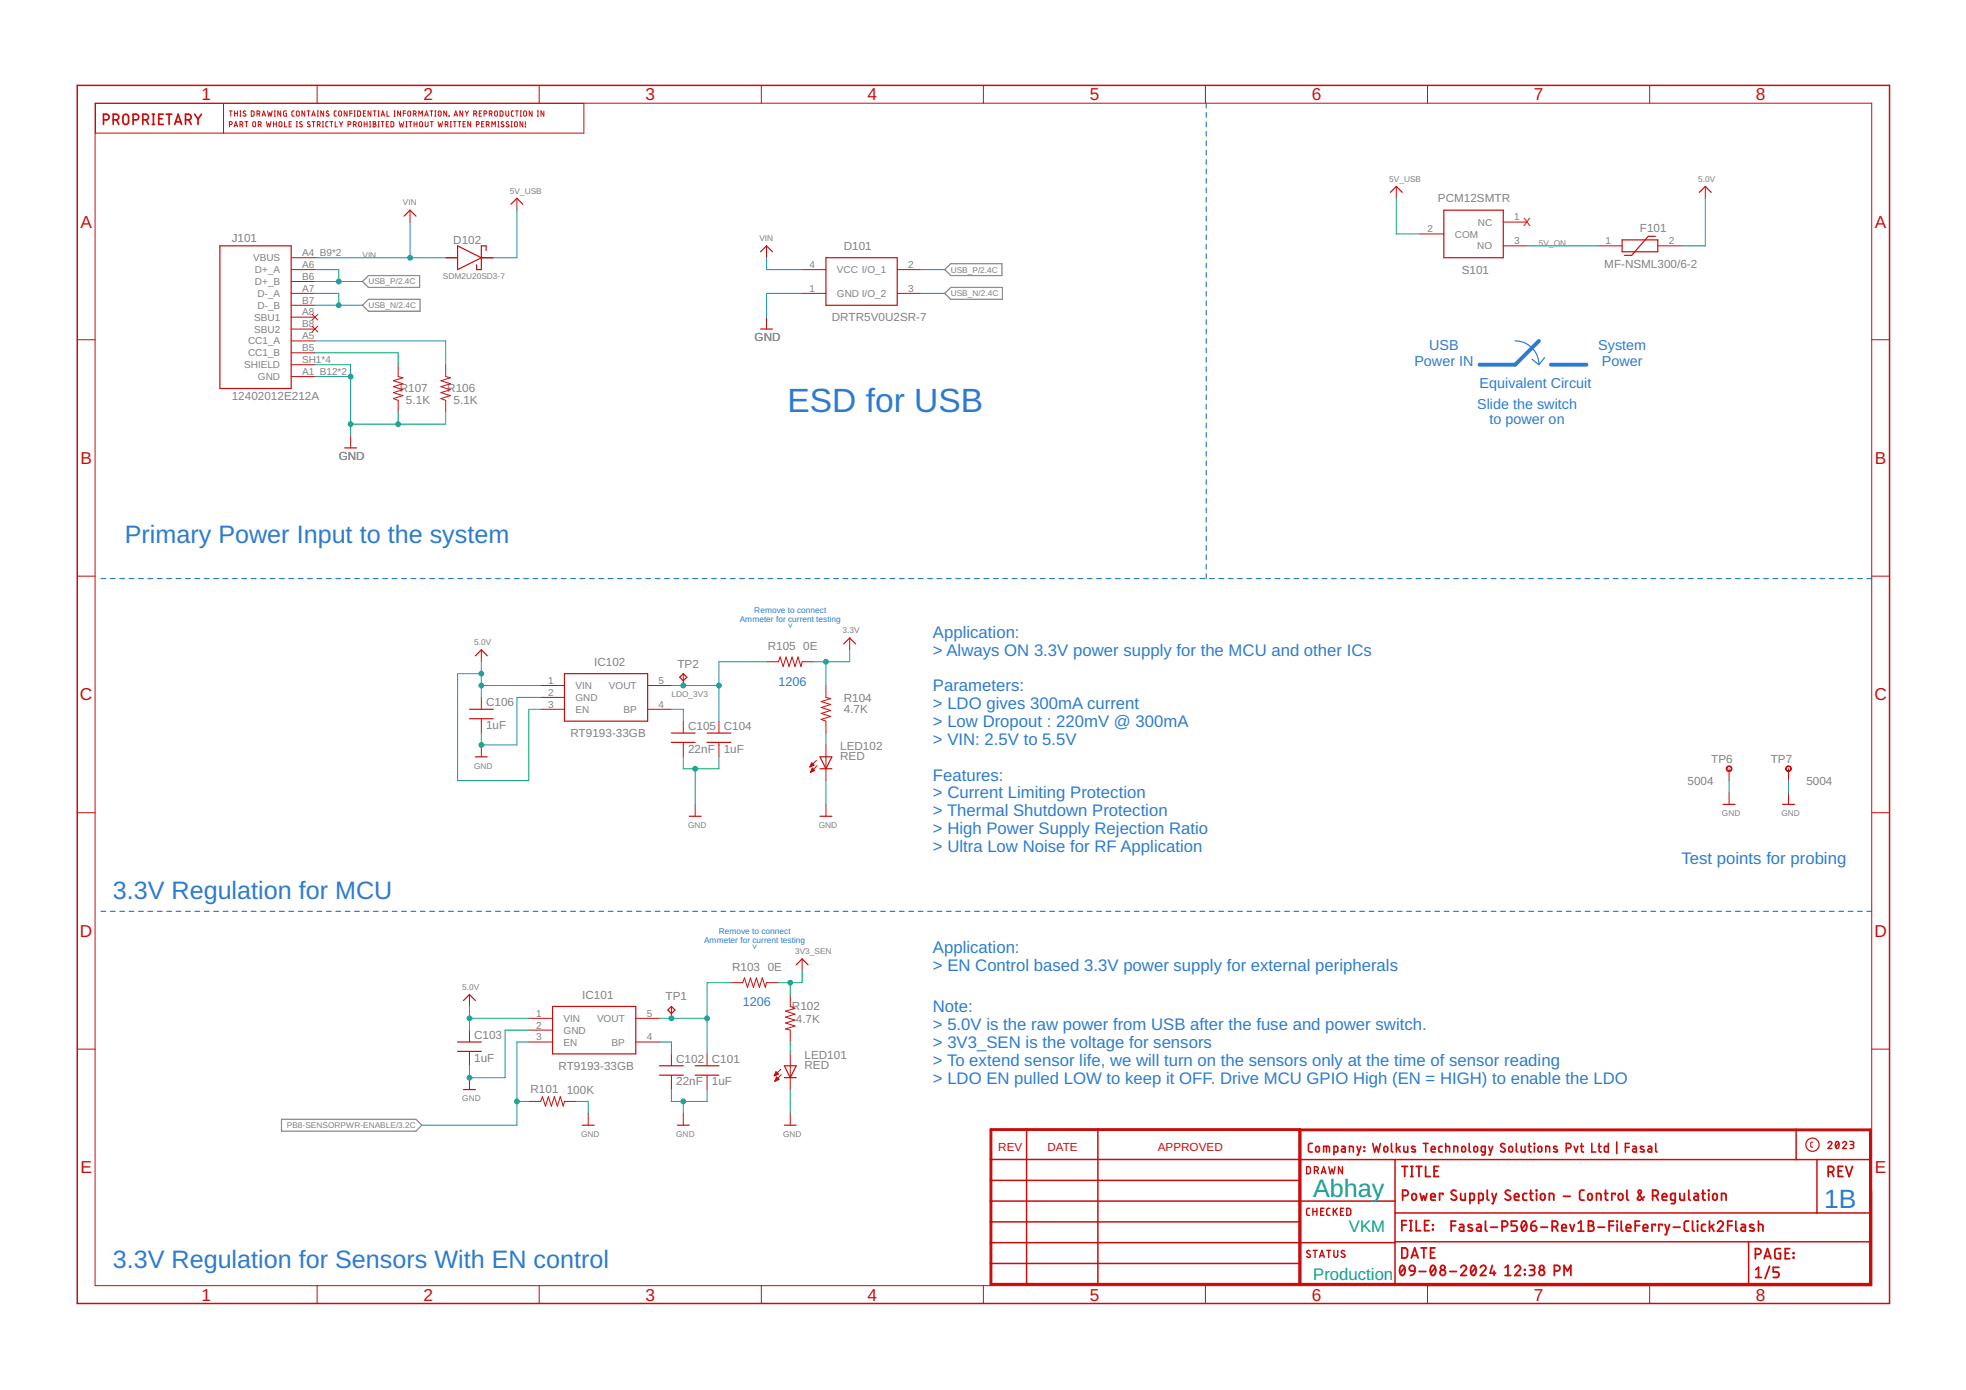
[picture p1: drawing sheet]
<svg xmlns="http://www.w3.org/2000/svg" width="420mm" height="297mm" viewBox="0 0 420 297" stroke-linecap="round" stroke-linejoin="round" font-family="sans-serif">
<defs><g id="words">
<text font-size="7.2" fill="#2c7bce" x="168.3" y="88.1">ESD for USB</text>
<text font-size="5.7" fill="#2c7bce" x="389.8" y="258.2">1B</text>
<g font-size="5.4" fill="#2c7bce">
<text x="26.7" y="116">Primary Power Input to the system</text>
<text x="24.1" y="192.2">3.3V Regulation for MCU</text>
<text x="24.1" y="270.9">3.3V Regulation for Sensors With EN control</text>
</g>
<text font-size="5.4" fill="#0dab76" x="280.6" y="255.7">Abhay</text>
<g font-size="3.7" fill="#c90d0c">
<text x="43" y="21.4">1</text>
<text x="90.5" y="21.4">2</text>
<text x="138" y="21.4">3</text>
<text x="185.4" y="21.4">4</text>
<text x="232.9" y="21.4">5</text>
<text x="280.3" y="21.4">6</text>
<text x="327.8" y="21.4">7</text>
<text x="375.3" y="21.4">8</text>
<text x="17.2" y="48.6">A</text>
<text x="400.7" y="48.6">A</text>
<text x="17.2" y="99.2">B</text>
<text x="400.7" y="99.2">B</text>
<text x="17.1" y="149.7">C</text>
<text x="400.6" y="149.7">C</text>
<text x="17.1" y="200.2">D</text>
<text x="400.6" y="200.2">D</text>
<text x="17.2" y="250.8">E</text>
<text x="400.7" y="250.8">E</text>
<text x="43" y="277.9">1</text>
<text x="90.5" y="277.9">2</text>
<text x="138" y="277.9">3</text>
<text x="185.4" y="277.9">4</text>
<text x="232.9" y="277.9">5</text>
<text x="280.3" y="277.9">6</text>
<text x="327.8" y="277.9">7</text>
<text x="375.3" y="277.9">8</text>
</g>
<g font-size="3.6" fill="#2c7bce">
<text x="199.4" y="136.3">Application:</text>
<text x="199.4" y="140.1">&gt; Always ON 3.3V power supply for the MCU and other ICs</text>
<text x="199.4" y="147.8">Parameters:</text>
<text x="199.4" y="151.6">&gt; LDO gives 300mA current</text>
<text x="199.4" y="155.4">&gt; Low Dropout : 220mV @ 300mA</text>
<text x="199.4" y="159.2">&gt; VIN: 2.5V to 5.5V</text>
<text x="199.4" y="166.8">Features:</text>
<text x="199.4" y="170.6">&gt; Current Limiting Protection</text>
<text x="199.4" y="174.4">&gt; Thermal Shutdown Protection</text>
<text x="199.4" y="178.2">&gt; High Power Supply Rejection Ratio</text>
<text x="199.4" y="182.1">&gt; Ultra Low Noise for RF Application</text>
<text x="359.4" y="184.6">Test points for probing</text>
<text x="199.4" y="203.6">Application:</text>
<text x="199.4" y="207.4">&gt; EN Control based 3.3V power supply for external peripherals</text>
<text x="199.4" y="216.3">Note:</text>
<text x="199.4" y="220.1">&gt; 5.0V is the raw power from USB after the fuse and power switch.</text>
<text x="199.4" y="224">&gt; 3V3_SEN is the voltage for sensors</text>
<text x="199.4" y="227.8">&gt; To extend sensor life, we will turn on the sensors only at the time of sensor reading</text>
<text x="199.4" y="231.6">&gt; LDO EN pulled LOW to keep it OFF. Drive MCU GPIO High (EN = HIGH) to enable the LDO</text>
</g>
<g font-size="3.6" fill="#0dab76">
<text x="288.3" y="263.3">VKM</text>
<text x="280.6" y="273.5">Production</text>
</g>
<g font-size="3.1" fill="#2c7bce">
<text x="305.4" y="74.8">USB</text>
<text x="341.5" y="74.8">System</text>
<text x="302.3" y="78.1">Power IN</text>
<text x="316.2" y="83">Equivalent Circuit</text>
<text x="342.3" y="78.1">Power</text>
<text x="315.7" y="87.3">Slide the switch</text>
<text x="318.3" y="90.6">to power on</text>
</g>
<g font-size="2.7" fill="#2c7bce">
<text x="166.4" y="146.5">1206</text>
<text x="158.7" y="215.1">1206</text>
</g>
<g font-size="2.5" fill="#808080">
<text x="307.3" y="43.3">PCM12SMTR</text>
<text x="49.5" y="51.8">J101</text>
<text x="96.9" y="52.2">D102</text>
<text x="180.3" y="53.4">D101</text>
<text x="350.5" y="49.6">F101</text>
<text x="312.4" y="58.5">S101</text>
<text x="342.9" y="57.2">MF-NSML300/6-2</text>
<text x="177.8" y="68.7">DRTR5V0U2SR-7</text>
<text x="161.3" y="72.8">GND</text>
<text x="85.4" y="83.7">R107</text>
<text x="95.6" y="83.7">R106</text>
<text x="49.5" y="85.5">12402012E212A</text>
<text x="86.8" y="86.3">5.1K</text>
<text x="96.9" y="86.3">5.1K</text>
<text x="72.4" y="98.2">GND</text>
<text x="127" y="142.3">IC102</text>
<text x="144.8" y="142.7">TP2</text>
<text x="164.1" y="138.9">R105</text>
<text x="171.7" y="138.9">0E</text>
<text x="103.9" y="155.8">1uF</text>
<text x="103.9" y="150.9">C106</text>
<text x="180.3" y="152.3">4.7K</text>
<text x="180.3" y="150.1">R104</text>
<text x="121.9" y="157.5">RT9193-33GB</text>
<text x="147.1" y="160.8">22nF</text>
<text x="147.1" y="156">C105</text>
<text x="154.7" y="160.8">1uF</text>
<text x="154.7" y="156">C104</text>
<text x="179.6" y="160.2">LED102</text>
<text x="179.6" y="162.4">RED</text>
<text x="360.6" y="167.7">5004</text>
<text x="365.7" y="163.1">TP6</text>
<text x="378.4" y="163.1">TP7</text>
<text x="386" y="167.7">5004</text>
<text x="156.5" y="207.5">R103</text>
<text x="164.1" y="207.5">0E</text>
<text x="124.4" y="213.4">IC101</text>
<text x="142.2" y="213.8">TP1</text>
<text x="169.3" y="215.8">R102</text>
<text x="170.1" y="218.6">4.7K</text>
<text x="101.3" y="226.9">1uF</text>
<text x="101.3" y="222">C103</text>
<text x="144.5" y="227.1">C102</text>
<text x="152.1" y="227.1">C101</text>
<text x="171.9" y="226.2">LED101</text>
<text x="113.4" y="233.6">R101</text>
<text x="119.4" y="228.7">RT9193-33GB</text>
<text x="121.1" y="233.9">100K</text>
<text x="144.5" y="232">22nF</text>
<text x="152.1" y="232">1uF</text>
<text x="171.9" y="228.4">RED</text>
</g>
<g font-size="2.5" fill="#c90d0c">
<text x="325.5" y="48.3">X</text>
<text x="213.4" y="246">REV</text>
<text x="223.8" y="246">DATE</text>
<text x="247.4" y="246">APPROVED</text>
</g>
<g font-size="2.1" fill="#808080">
<text x="323.6" y="47.1">1</text>
<text x="305.1" y="49.6">2</text>
<text x="310.9" y="50.8">COM</text>
<text x="315.7" y="53.3">NO</text>
<text x="315.8" y="48.2">NC</text>
<text x="323.6" y="52.2">3</text>
<text x="343.1" y="52.2">1</text>
<text x="356.6" y="52.2">2</text>
<text x="54.1" y="55.8">VBUS</text>
<text x="54.5" y="58.4">D+_A</text>
<text x="64.6" y="57.3">A6</text>
<text x="64.6" y="54.7">A4_B9*2</text>
<text x="64.6" y="59.8">B6</text>
<text x="173" y="57.3">4</text>
<text x="178.8" y="58.4">VCC I/O_1</text>
<text x="194.1" y="57.3">2</text>
<text x="54.5" y="60.9">D+_B</text>
<text x="55" y="63.5">D-_A</text>
<text x="55" y="66">D-_B</text>
<text x="64.6" y="62.3">A7</text>
<text x="64.6" y="64.9">B7</text>
<text x="173" y="62.3">1</text>
<text x="178.8" y="63.5">GND I/O_2</text>
<text x="194.1" y="62.3">3</text>
<text x="54.3" y="68.5">SBU1</text>
<text x="54.3" y="71.1">SBU2</text>
<text x="64.6" y="67.4">A8</text>
<text x="64.6" y="70">B8</text>
<text x="53" y="73.6">CC1_A</text>
<text x="53" y="76.2">CC1_B</text>
<text x="64.6" y="72.5">A5</text>
<text x="64.6" y="77.6">SH1*4</text>
<text x="64.6" y="75">B5</text>
<text x="52.2" y="78.7">SHIELD</text>
<text x="55.1" y="81.2">GND</text>
<text x="64.6" y="80.1">A1_B12*2</text>
<text x="117.1" y="148.7">2</text>
<text x="117.1" y="146.1">1</text>
<text x="123" y="149.8">GND</text>
<text x="123" y="147.3">VIN</text>
<text x="130.1" y="147.3">VOUT</text>
<text x="140.8" y="146.1">5</text>
<text x="117.1" y="151.2">3</text>
<text x="123" y="152.3">EN</text>
<text x="133.2" y="152.3">BP</text>
<text x="140.8" y="151.2">4</text>
<text x="114.6" y="219.8">2</text>
<text x="114.6" y="217.2">1</text>
<text x="120.4" y="220.9">GND</text>
<text x="120.4" y="218.4">VIN</text>
<text x="127.6" y="218.4">VOUT</text>
<text x="138.2" y="217.2">5</text>
<text x="114.6" y="222.3">3</text>
<text x="120.4" y="223.4">EN</text>
<text x="130.7" y="223.4">BP</text>
<text x="138.2" y="222.3">4</text>
</g>
<g font-size="1.8" fill="#808080">
<text x="109" y="41.4">5V_USB</text>
<text x="296.9" y="38.8">5V_USB</text>
<text x="362.9" y="38.8">5.0V</text>
<text x="86.1" y="43.9">VIN</text>
<text x="162.3" y="51.5">VIN</text>
<text x="328.9" y="52.5">5V_ON</text>
<text x="77.5" y="55.1">VIN</text>
<text x="94.7" y="59.5">SDM2U20SD3-7</text>
<text x="203.2" y="58.2">USB_P/2.4C</text>
<text x="78.7" y="65.9">USB_N/2.4C</text>
<text x="78.7" y="60.8">USB_P/2.4C</text>
<text x="203.2" y="63.3">USB_N/2.4C</text>
<text x="101.3" y="137.9">5.0V</text>
<text x="180.1" y="135.3">3.3V</text>
<text x="143.5" y="149">LDO_3V3</text>
<text x="101.3" y="164.3">GND</text>
<text x="147.1" y="177">GND</text>
<text x="175" y="177">GND</text>
<text x="368" y="174.4">GND</text>
<text x="380.7" y="174.4">GND</text>
<text x="169.9" y="203.9">3V3_SEN</text>
<text x="98.8" y="211.5">5.0V</text>
<text x="98.8" y="235.4">GND</text>
<text x="61.3" y="241.1">PB8-SENSORPWR-ENABLE/3.2C</text>
<text x="124.2" y="243">GND</text>
<text x="144.5" y="243">GND</text>
<text x="167.4" y="243">GND</text>
</g>
<g font-size="1.8" fill="#2c7bce">
<text x="161.2" y="130.9">Remove to connect</text>
<text x="158.1" y="132.8">Ammeter for current testing</text>
<text x="169.5" y="134.3" transform="rotate(-90 169.5 134.3)">&lt;</text>
<text x="150.5" y="201.4">Ammeter for current testing</text>
<text x="153.6" y="199.5">Remove to connect</text>
<text x="161.9" y="202.9" transform="rotate(-90 161.9 202.9)">&lt;</text>
</g>
</g></defs>
<g fill="none" stroke="#2c7bce" stroke-width=".25">
<path d="M257.8 22.1v1M257.8 24.1v1M257.8 26.1v1M257.8 28.1v1M257.8 30.1v1M257.8 32.1v1M257.8 34.1v1M257.8 36.1v1M257.8 38.1v1.1M257.8 40.2v1M257.8 42.2v1M257.8 44.2v1"/>
<path d="M257.8 46.2v1M257.8 48.2v1M257.8 50.2v1M257.8 52.2v1M257.8 54.3v.9M257.8 56.3v1M257.8 58.3v1M257.8 60.3v1M257.8 62.3v1M257.8 64.3v1M257.8 66.3v1M257.8 68.3v1"/>
<path d="M257.8 70.3v1.1M257.8 72.3v1.1M257.8 74.4v1M257.8 76.4v1M257.8 78.4v1M323.8 72.9a5.1 5.1 0 0 1 5.1 5M327.4 76.8l1.5 1.1M330.1 76.4l-1.2 1.5M257.8 80.4v1M257.8 82.4v1M257.8 84.4v1M257.8 86.4v1"/>
<path d="M257.8 88.4v1.1M257.8 90.4v1.1M257.8 92.5v1M257.8 94.5v1M257.8 96.5v1M257.8 98.5v1M257.8 100.5v1M257.8 102.5v1M257.8 104.5v1M257.8 106.5v1M257.8 108.5v1.1M257.8 110.6v1"/>
<path d="M257.8 112.6v1M257.8 114.6v1M257.8 116.6v1M257.8 118.6v1M21.6 123.6h1M23.6 123.6h1M25.6 123.6h1M27.6 123.6h1M29.6 123.6h1M31.6 123.6h1M33.6 123.6h1M35.6 123.6h1"/>
<path d="M37.7 123.6h1M39.7 123.6h1M41.7 123.6h1M43.7 123.6h1M45.7 123.6h1M47.7 123.6h1M49.7 123.6h1M51.7 123.6h1M53.7 123.6h1M55.7 123.6h1M57.7 123.6h1M59.7 123.6h1"/>
<path d="M61.7 123.6h1M63.8 123.6h.9M65.7 123.6h1.1M67.8 123.6h1M69.8 123.6h1M71.8 123.6h1M73.8 123.6h1M75.8 123.6h1M77.8 123.6h1M79.8 123.6h1M81.8 123.6h1M83.8 123.6h1"/>
<path d="M85.8 123.6h1M87.8 123.6h1M89.9 123.6h.9M91.8 123.6h1.1M93.9 123.6h1M95.9 123.6h1M97.9 123.6h1M99.9 123.6h1M101.9 123.6h1M103.9 123.6h1M105.9 123.6h1M107.9 123.6h1"/>
<path d="M109.9 123.6h1M111.9 123.6h1M113.9 123.6h1M116 123.6h.9M117.9 123.6h1.1M120 123.6h1M122 123.6h1M124 123.6h1M126 123.6h1M128 123.6h1M130 123.6h1M132 123.6h1"/>
<path d="M134 123.6h1M136 123.6h1M138 123.6h1M140 123.6h1M142 123.6h1M144 123.6h1.1M146 123.6h1.1M148.1 123.6h1M150.1 123.6h1M152.1 123.6h1M154.1 123.6h1M156.1 123.6h1"/>
<path d="M158.1 123.6h1M160.1 123.6h1M162.1 123.6h1M164.1 123.6h1M166.1 123.6h1M168.1 123.6h1M170.1 123.6h1.1M172.1 123.6h1.1M174.2 123.6h1M176.2 123.6h1M178.2 123.6h1M180.2 123.6h1"/>
<path d="M182.2 123.6h1M184.2 123.6h1M186.2 123.6h1M188.2 123.6h1M190.2 123.6h1M192.2 123.6h1M194.2 123.6h1M196.2 123.6h1.1M198.2 123.6h1.1M200.3 123.6h1M202.3 123.6h1M204.3 123.6h1"/>
<path d="M206.3 123.6h1M208.3 123.6h1M210.3 123.6h1M212.3 123.6h1M214.3 123.6h1M216.3 123.6h1M218.3 123.6h1M220.3 123.6h1M222.3 123.6h1.1M224.3 123.6h1.1M226.4 123.6h1M228.4 123.6h1"/>
<path d="M230.4 123.6h1M232.4 123.6h1M234.4 123.6h1M236.4 123.6h1M238.4 123.6h1M240.4 123.6h1M242.4 123.6h1M244.4 123.6h1M246.4 123.6h1M248.4 123.6h1M250.4 123.6h1.1M252.5 123.6h.9"/>
<path d="M254.5 123.6h1M256.5 123.6h1M257.8 120.6v1M257.8 122.6v1M258.5 123.6h1M260.5 123.6h1M262.5 123.6h1M264.5 123.6h1M266.5 123.6h1M268.5 123.6h1M270.5 123.6h1M272.5 123.6h1"/>
<path d="M274.5 123.6h1M276.5 123.6h1M278.6 123.6h.9M280.6 123.6h1M282.6 123.6h1M284.6 123.6h1M286.6 123.6h1M288.6 123.6h1M290.6 123.6h1M292.6 123.6h1M294.6 123.6h1M296.6 123.6h1"/>
<path d="M298.6 123.6h1M300.6 123.6h1M302.6 123.6h1M304.7 123.6h.9M306.7 123.6h1M308.7 123.6h1M310.7 123.6h1M312.7 123.6h1M314.7 123.6h1M316.7 123.6h1M318.7 123.6h1M320.7 123.6h1"/>
<path d="M322.7 123.6h1M324.7 123.6h1M326.7 123.6h1M328.7 123.6h1M330.8 123.6h.9M332.7 123.6h1.1M334.8 123.6h1M336.8 123.6h1M338.8 123.6h1M340.8 123.6h1M342.8 123.6h1M344.8 123.6h1"/>
<path d="M346.8 123.6h1M348.8 123.6h1M350.8 123.6h1M352.8 123.6h1M354.8 123.6h1M356.8 123.6h1M358.8 123.6h1.1M360.8 123.6h1.1M362.9 123.6h1M364.9 123.6h1M366.9 123.6h1M368.9 123.6h1"/>
<path d="M370.9 123.6h1M372.9 123.6h1M374.9 123.6h1M376.9 123.6h1M378.9 123.6h1M380.9 123.6h1M382.9 123.6h1M384.9 123.6h1.1M386.9 123.6h1.1M389 123.6h1M391 123.6h1M393 123.6h1"/>
<path d="M395 123.6h1M397 123.6h1M399 123.6h1M21.6 194.8h1M23.6 194.8h1M25.6 194.8h1M27.6 194.8h1M29.6 194.8h1M31.6 194.8h1M33.6 194.8h1M35.6 194.8h1M37.7 194.8h1"/>
<path d="M39.7 194.8h1M41.7 194.8h1M43.7 194.8h1M45.7 194.8h1M47.7 194.8h1M49.7 194.8h1M51.7 194.8h1M53.7 194.8h1M55.7 194.8h1M57.7 194.8h1M59.7 194.8h1M61.7 194.8h1"/>
<path d="M63.8 194.8h.9M65.7 194.8h1.1M67.8 194.8h1M69.8 194.8h1M71.8 194.8h1M73.8 194.8h1M75.8 194.8h1M77.8 194.8h1M79.8 194.8h1M81.8 194.8h1M83.8 194.8h1M85.8 194.8h1"/>
<path d="M87.8 194.8h1M89.9 194.8h.9M91.8 194.8h1.1M93.9 194.8h1M95.9 194.8h1M97.9 194.8h1M99.9 194.8h1M101.9 194.8h1M103.9 194.8h1M105.9 194.8h1M107.9 194.8h1M109.9 194.8h1"/>
<path d="M111.9 194.8h1M113.9 194.8h1M116 194.8h.9M117.9 194.8h1.1M120 194.8h1M122 194.8h1M124 194.8h1M126 194.8h1M128 194.8h1M130 194.8h1M132 194.8h1M134 194.8h1"/>
<path d="M136 194.8h1M138 194.8h1M140 194.8h1M142 194.8h1M144 194.8h1.1M146 194.8h1.1M148.1 194.8h1M150.1 194.8h1M152.1 194.8h1M154.1 194.8h1M156.1 194.8h1M158.1 194.8h1"/>
<path d="M160.1 194.8h1M162.1 194.8h1M164.1 194.8h1M166.1 194.8h1M168.1 194.8h1M170.1 194.8h1.1M172.1 194.8h1.1M174.2 194.8h1M176.2 194.8h1M178.2 194.8h1M180.2 194.8h1M182.2 194.8h1"/>
<path d="M184.2 194.8h1M186.2 194.8h1M188.2 194.8h1M190.2 194.8h1M192.2 194.8h1M194.2 194.8h1M196.2 194.8h1.1M198.2 194.8h1.1M200.3 194.8h1M202.3 194.8h1M204.3 194.8h1M206.3 194.8h1"/>
<path d="M208.3 194.8h1M210.3 194.8h1M212.3 194.8h1M214.3 194.8h1M216.3 194.8h1M218.3 194.8h1M220.3 194.8h1M222.3 194.8h1.1M224.3 194.8h1.1M226.4 194.8h1M228.4 194.8h1M230.4 194.8h1"/>
<path d="M232.4 194.8h1M234.4 194.8h1M236.4 194.8h1M238.4 194.8h1M240.4 194.8h1M242.4 194.8h1M244.4 194.8h1M246.4 194.8h1M248.4 194.8h1M250.4 194.8h1.1M252.5 194.8h.9M254.5 194.8h1"/>
<path d="M256.5 194.8h1M258.5 194.8h1M260.5 194.8h1M262.5 194.8h1M264.5 194.8h1M266.5 194.8h1M268.5 194.8h1M270.5 194.8h1M272.5 194.8h1M274.5 194.8h1M276.5 194.8h1M278.6 194.8h.9"/>
<path d="M280.6 194.8h1M282.6 194.8h1M284.6 194.8h1M286.6 194.8h1M288.6 194.8h1M290.6 194.8h1M292.6 194.8h1M294.6 194.8h1M296.6 194.8h1M298.6 194.8h1M300.6 194.8h1M302.6 194.8h1"/>
<path d="M304.7 194.8h.9M306.7 194.8h1M308.7 194.8h1M310.7 194.8h1M312.7 194.8h1M314.7 194.8h1M316.7 194.8h1M318.7 194.8h1M320.7 194.8h1M322.7 194.8h1M324.7 194.8h1M326.7 194.8h1"/>
<path d="M328.7 194.8h1M330.8 194.8h.9M332.7 194.8h1.1M334.8 194.8h1M336.8 194.8h1M338.8 194.8h1M340.8 194.8h1M342.8 194.8h1M344.8 194.8h1M346.8 194.8h1M348.8 194.8h1M350.8 194.8h1"/>
<path d="M352.8 194.8h1M354.8 194.8h1M356.8 194.8h1M358.8 194.8h1.1M360.8 194.8h1.1M362.9 194.8h1M364.9 194.8h1M366.9 194.8h1M368.9 194.8h1M370.9 194.8h1M372.9 194.8h1M374.9 194.8h1"/>
<path d="M376.9 194.8h1M378.9 194.8h1M380.9 194.8h1M382.9 194.8h1M384.9 194.8h1.1M386.9 194.8h1.1M389 194.8h1M391 194.8h1M393 194.8h1M395 194.8h1M397 194.8h1M399 194.8h1"/>
</g>
<path d="M328.9 72.9l-5.1 5h-7.6M331.4 77.9h7.6" fill="none" stroke="#2c7bce" stroke-width=".83"/>
<path d="M201.9 57.6l1.3-1.3h10.9v2.6h-10.9zM77.5 60.2l1.2-1.3h11v2.5h-11zM78.7 64h11.1v2.5h-11.1l-1.2-1.3zM201.9 62.7l1.3-1.3h11v2.6h-11zM60.2 239.2h28.7l1.3 1.3-1.3 1.2h-28.7z" fill="none" stroke="#808080" stroke-width=".25"/>
<g fill="none" stroke="#c90d0c" stroke-width=".21">
<path d="M67.8 18.2v3.9M115.2 18.2v3.9M162.7 18.2v3.9M210.2 18.2v3.9M257.6 18.2v3.9M305.1 18.2v3.9M352.6 18.2v3.9M20.3 22.1h379.7v252.6h-379.7zM20.4 22.1h104.4v6.3h-104.4zM47.8 22.1v6.3M49 26.6l.6-.1v-.4l-.6-.1v1.1M49 23.7h.6"/>
<path d="M49.3 23.7v1.1M50 27.1l.4-1.1 .4 1.1M50.1 23.7v1.1M50.1 24.2h.6M50.1 26.8h.6M50.7 23.7v1.1M51.3 23.7h.2M51.3 24.8h.2M51.3 26.6l.5-.1v-.4l-.5-.1v1.1M51.4 23.7v1.1M51.7 26.6l.2 .5M52.3 26h.7"/>
<path d="M52.5 23.8a.29 .29 0 0 0-.4-.1 .29 .29 0 0 0 0 .5l.4 .2a.31 .31 0 0 1-.1 .4 .31 .31 0 0 1-.5-.1M52.7 26v1.1M53.7 23.7h.4l.2 .2v.7l-.2 .2h-.4zM54.1 26.1l.3-.1 .2 .2v.7l-.2 .2h-.3l-.1-.3zM54.9 24.3l.6-.1v-.4l-.6-.1v1.1M55.2 26.6l.6-.1v-.4l-.6-.1v1.1M55.3 24.3l.2 .5M55.6 26.6l.2 .5M56 24.8l.4-1.1 .3 1.1M56.1 24.6h.5M56.9 26l.3 1.1 .2-.7 .3 .7 .2-1.1M57.2 23.7l.2 1.1 .3-.7 .2 .7 .3-1.1"/>
<path d="M58.4 26v1.1M58.4 26.5h.7M58.6 23.7h.3M58.6 24.8h.3M58.7 23.7v1.1M59.1 26v1.1M59.7 26.1l.3-.1 .2 .2v.7l-.2 .2-.4-.2zM60 23.7v1.1l-.6-1.1v1.1M60.8 26v1.1h.5M61.2 23.7l-.6 .1v.8l.1 .2h.5v-.6h-.2M61.8 26.5h.4M62.3 26h-.5v1.1h.5"/>
<path d="M62.9 23.7h-.4l-.1 .3v.7l.5 .1M63.3 26h.3M63.3 27.1h.3M63.4 26v1.1M63.5 23.8l.2-.1 .3 .3-.1 .7-.2 .1h-.2l-.2-.3zM64.6 26.1a.28 .28 0 0 0-.5-.1 .28 .28 0 0 0 .1 .5l.3 .1a.3 .3 0 0 1 0 .5 .3 .3 0 0 1-.5-.1M65.1 23.7v1.1l-.6-1.1v1.1M65.6 23.7h.7M65.9 23.7v1.1M66.2 26.1a.28 .28 0 0 0-.4-.1 .28 .28 0 0 0 0 .5l.4 .1a.3 .3 0 0 1-.1 .5 .3 .3 0 0 1-.4-.1M66.6 24.8l.4-1.1 .4 1.1M66.7 26h.6"/>
<path d="M66.7 24.6h.6M67 26v1.1M67.8 23.7h.2M67.8 24.8h.2M67.8 26.6l.6-.1v-.4l-.6-.1v1.1M67.9 23.7v1.1M68.2 26.6l.2 .5M68.9 26h.3M68.9 27.1h.3M69 26v1.1M69.2 23.7v1.1l-.6-1.1v1.1M70.1 26h-.3l-.2 .2 .1 .8 .4 .1"/>
<path d="M70.3 23.8a.28 .28 0 0 0-.5 0 .28 .28 0 0 0 0 .4l.4 .2a.3 .3 0 0 1 0 .4 .3 .3 0 0 1-.5-.1M70.5 26h.6M70.8 26v1.1M71.6 26v1.1h.5M71.9 23.7h-.4l-.1 .3v.7l.5 .1M72.5 23.8l.2-.1 .3 .2v.8l-.3 .1-.3-.1zM72.5 26l.4 .5M72.9 26.5v.6M73.3 26l-.4 .5M74.2 23.7v1.1l-.6-1.1v1.1M74.4 26.6l.5-.1v-.4l-.5-.1v1.1M74.8 24.2h.5"/>
<path d="M75.3 23.7h-.5v1.1M75.5 26.6l.6-.1v-.4l-.6-.1v1.1M75.7 23.7h.2M75.7 24.8h.2M75.8 23.7v1.1M75.9 26.6l.2 .5M76.4 23.7h.5l.1 .2v.7l-.1 .2h-.5zM76.8 26.1h.4l.1 .2-.1 .6-.2 .2h-.2l-.2-.3zM77.7 24.2h.3M77.8 26.5h.6M77.8 26v1.1M78.2 23.7h-.5v1.1h.5"/>
<path d="M78.4 26v1.1M79 26h.2M79 27.1h.2M79.1 26v1.1M79.3 23.7v1.1l-.6-1.1v1.1M79.8 26l.5 .1v.3l-.2 .1 .3 .2-.2 .4h-.4zM79.8 23.7h.6M79.8 26.5h.3M80.1 23.7v1.1M80.8 23.7h.2M80.8 24.8h.2M80.8 26h.2"/>
<path d="M80.8 27.1h.2M80.9 23.7v1.1M80.9 26v1.1M81.4 24.8l.4-1.1 .4 1.1M81.4 26h.7M81.5 24.6h.6M81.8 26v1.1M82.5 26.5h.4M82.7 23.7v1.1h.5M83.1 26h-.6v1.1h.6M83.5 26h.5l.1 .2v.7l-.1 .2h-.5zM84.2 23.7h.3"/>
<path d="M84.2 24.8h.3M84.3 23.7v1.1M85.3 26l.3 1.1 .2-.7 .2 .7 .3-1.1M85.6 23.7v1.1l-.6-1.1v1.1M86.2 24.2h.5M86.7 23.7h-.5v1.1M86.7 26h.3M86.7 27.1h.3M86.9 26v1.1M87.3 23.8l.2-.1 .2 .2v.8l-.2 .1h-.2l-.2-.3zM87.4 26h.6M87.7 26v1.1"/>
<path d="M88.3 24.3l.6-.1v-.4l-.6-.1v1.1M88.5 26.5h.6M88.5 26v1.1M88.7 24.3l.3 .5M89.1 26v1.1M89.5 24.8v-1.1l.4 .6 .4-.6v1.1M89.8 26.1l.3-.1 .2 .2-.1 .9-.5-.2zM90.8 24.8l.3-1.1 .4 1.1M90.9 26v.9l.2 .2 .3-.2 .1-.9M90.9 24.6h.5M91.9 23.7h.6M92 26h.6"/>
<path d="M92.2 23.7v1.1M92.3 26v1.1M92.9 23.7h.3M92.9 24.8h.3M93 23.7v1.1M93.6 26l.3 1.1 .2-.7 .2 .7 .3-1.1M93.8 23.8l.2-.1 .3 .2v.8l-.3 .1-.3-.1zM95.1 26.6l.6-.1v-.4l-.6-.1v1.1M95.5 23.7v1.1l-.7-1.1v1.1M95.5 26.6l.3 .5M95.9 24.8h.1M96.2 26h.3"/>
<path d="M96.2 27.1h.3M96.4 26v1.1M96.9 26h.6M97 24.8l.4-1.1 .4 1.1M97.1 24.6h.6M97.2 26v1.1M97.9 26h.6M98.2 26v1.1M98.9 23.7v1.1l-.6-1.1v1.1M99 26.5h.4M99.4 23.7l.4 .5M99.5 26h-.5v1.1h.5"/>
<path d="M99.8 24.2v.6M100.1 23.7l-.3 .5M100.6 26v1.1l-.6-1.1v1.1M101.2 24.3l.6-.1v-.4l-.6-.1v1.1M101.6 24.3l.3 .5M101.8 26.6l.6-.1v-.4l-.6-.1v1.1M102.4 24.2h.4M102.9 23.7h-.5v1.1h.5M102.9 26.5h.4M103.4 24.3l.6-.1v-.4l-.6-.1v1.1M103.4 26h-.5v1.1h.5M103.9 26.6l.6-.1v-.4l-.6-.1v1.1"/>
<path d="M104.3 26.6l.3 .5M104.6 24.3l.5-.1v-.4l-.5-.1v1.1M104.9 24.3l.3 .5M105.1 27.1v-1.1l.4 .6 .4-.6v1.1M105.8 23.8l.3-.1 .2 .3v.7l-.2 .1-.4-.1zM106.4 26h.2M106.4 27.1h.2M106.5 26v1.1M106.9 23.7h.4l.2 .2v.7l-.2 .2h-.4zM107.7 26.1l-.4-.1-.2 .2 .5 .4a.31 .31 0 0 1-.1 .5 .31 .31 0 0 1-.4-.1M108.1 23.7v1l.2 .1 .4-.1v-1M108.7 26.1a.28 .28 0 0 0-.4-.1 .28 .28 0 0 0 0 .5l.3 .1a.3 .3 0 0 1 0 .5 .3 .3 0 0 1-.4-.1"/>
<path d="M109.2 26h.3M109.2 27.1h.3M109.3 26v1.1M109.8 23.7h-.4l-.1 .3v.7l.5 .1M110.1 26.1l.2-.1 .3 .3-.1 .6-.2 .2h-.2l-.2-.3zM110.2 23.7h.6M110.5 23.7v1.1M111.2 23.7h.2M111.2 24.8h.2M111.3 23.7v1.1M111.7 26v1.1l-.6-1.1v1.1M111.9 23.9l.2-.2 .4 .2v.8l-.2 .1-.4-.1z"/>
<path d="M112.2 27.1h.1M112.3 26v.7M113.7 23.7v1.1l-.6-1.1v1.1M114.8 23.7h.3M114.8 24.8h.3M115 23.7v1.1M116.2 23.7v1.1l-.6-1.1v1.1M298.4 39.8v2.6M364.4 39.8v2.6M62.2 57.6h5.1M62.2 55.1h5.1M87.6 44.9v2.6"/>
<path d="M95.2 55.1h2.6M102.9 55.1h2.5M110.5 42.4v2.5M163.8 52.5v2.6M171.4 57.6h5.1M191.7 57.6h5.1M303.5 50h5.1M321.3 47.5h5M321.3 52.5h5M341.6 52.5h5.1M354.3 52.5h5.1M16.5 72.6h3.8"/>
<path d="M62.2 72.9h5.1M62.2 67.8h5.1M62.2 62.7h5.1M62.2 77.9h5.1M62.2 60.2h5.1M62.2 75.4h5.1M62.2 70.3h5.1M62.2 65.2h5.1M66.7 67.2l1.2 1.2M66.7 69.7l1.2 1.2M67.9 67.2l-1.2 1.2M67.9 69.7l-1.2 1.2"/>
<path d="M85.1 77.9v2.6l1 .2-2 .7 2 .6-2 .6 2 .7-2 .6 2 .6-2 .7 1 .4v2.5M95.2 77.9v2.6l1.1 .2-2.1 .7 2.1 .6-2.1 .6 2.1 .7-2.1 .6 2.1 .6-2.1 .7 1 .4v2.5M163.8 67.8v2.5M171.4 62.7h5.1M191.7 62.7h5.1M400 72.6h3.8M62.2 80.5h5.1M74.9 93.2v2.5M16.5 123.1h3.8M102.9 138.9v2.5M181.6 136.3v2.6M400 123.1h3.8"/>
<path d="M102.9 149v2.6M102.9 153.6v3.1M102.9 159.2v2.5M115.5 151.6h5.1M115.5 149h5.1M115.5 146.5h5.1M138.4 151.6h5.1M138.4 146.5h5.1M146 144v2.5M146 154.1v2.6M146 158.7v3M153.6 154.1v2.6"/>
<path d="M153.6 158.7v3M163.8 141.4h2.5l.4-1 .7 2 .6-2 .6 2 .7-2 .6 2 .6-2 .7 2 .2-1h2.6M176.5 146.5v2.5l1 .3-2 .6 2 .7-2 .6 2 .6-2 .7 2 .6-2 .6 1 .4v2.6M176.5 159.2v7.6M16.5 173.7h3.8M148.6 171.9v2.5M173.1 163.8h.1M173.2 163.7h.3M173.2 163.6h.6M173.2 164.9h.3M173.3 163.5h.6M173.3 163.4h.5"/>
<path d="M173.3 164.8h.5M173.4 163.2h.3M173.4 164.7h.6M173.4 163.1h.2M173.4 164.6h.6M173.5 163l.5 .5-.9 .4zM173.5 164.4h.4M173.5 164.3h.3M173.6 164.2h.1M173.6 164.1l.5 .6-.9 .3zM174.5 162.5l-1.4 1.4M174.6 163.6l-1.4 1.4"/>
<path d="M176.5 171.9v2.5M369.5 164.3v2.5M369.5 169.4v2.5M382.2 164.3v2.5M382.2 169.4v2.5M400 173.7h3.8M100.3 212.5v2.6M113 217.6h5.1M135.9 217.6h5M143.5 215.1v2.5M156.2 210h2.5l.4-1 .6 2 .7-2 .6 2 .6-2 .7 2 .6-2 .7 2 .2-1h2.5M168.9 212.5v2.6l1 .4-2 .6 2 .6-2 .7 2 .6-2 .6 2 .6-2 .7 1 .2v2.6"/>
<path d="M171.4 204.9v2.6M16.5 224.2h3.8M100.3 220.1v2.6M100.3 224.7v3.1M100.3 230.3v2.5M113 222.7h5.1M113 220.1h5.1M113 235.4h2.5l.4-1 .7 2 .6-2 .6 2 .7-2 .6 2 .6-2 .7 2 .2-1h2.6M125.7 237.9v2.6M135.9 222.7h5M143.5 225.2v2.6M143.5 229.8v3"/>
<path d="M146 237.9v2.6M151.1 225.2v2.6M151.1 229.8v3M165.5 229.8h.2M165.6 229.7h.4M165.6 229.6h.7M165.6 231h.1M165.7 230.9h.3M165.7 229.5h.6M165.7 229.3h.5M165.7 230.8h.5M165.8 229.2h.2"/>
<path d="M165.8 230.7h.7M165.8 229.1h.1M165.8 230.5h.5M165.8 229l.5 .5-.8 .4zM165.9 230.4h.3M165.9 230.3h.2M166 230.2l-.4 .9M166 230.2l.5 .5-.9 .4M166 230.2h.1M166.9 228.5l-1.4 1.4M167 229.7l-1.4 1.4M168.9 225.2v7.6"/>
<path d="M168.9 237.9v2.6M400 224.2h3.8M387.4 244.1h-.3l-.1 .2v.7l.4 .2M67.8 274.7v3.9M115.2 274.7v3.9M162.7 274.7v3.9M210.2 274.7v3.9M257.6 274.7v3.9M305.1 274.7v3.9M352.6 274.7v3.9"/>
</g>
<g fill="none" stroke="#c90d0c" stroke-width=".32">
<path d="M16.5 18.2h387.3v260.4h-387.3zM211.8 247.8h187.9M211.8 256.7h86.3M211.8 252.2h66M219.4 241.4v33M234.6 241.4v33M298.1 247.8v26.6M298.1 259.2h101.6M383.9 241.4v6.4M388.3 247.8v11.4M211.8 265.6h86.3M211.8 270h66"/>
<path d="M211.8 261.1h66M298.1 265.4h101.6M373.7 265.4v9"/>
</g>
<g fill="none" stroke="#c90d0c" stroke-width=".36">
<path d="M22.1 25.6a1.06 1.06 0 0 0 1.1-.2v-.7l-.3-.3h-.8v2.2M24.2 25.6a1.06 1.06 0 0 0 1.1-.2v-.7l-.3-.3h-.8v2.2M24.9 25.6l.5 1M26.4 24.7a.6 .6 0 0 1 .7-.3 .6 .6 0 0 1 .4 .6v1a.6 .6 0 0 1-.6 .6 .6 .6 0 0 1-.6-.6zM28.4 25.6h.7a.6 .6 0 0 0 .6-.6 .6 .6 0 0 0-.6-.6h-.7v2.2M30.5 25.6a1.06 1.06 0 0 0 1.1-.2v-.7l-.3-.3h-.8v2.2M31.2 25.6l.5 1M32.5 24.4h.5M32.5 26.6h.5M32.8 24.4v2.2M33.9 25.4h.7M34.9 24.4h-1v2.2h1"/>
<path d="M35.5 24.4h1.2M36.1 24.4v2.2M37.3 26.6l.8-2.2 .7 2.2M37.5 26h1.1M39.6 25.6h.6a.6 .6 0 0 0 .7-.6 .6 .6 0 0 0-.7-.6h-.6v2.2M40.4 25.6l.5 1M41.6 24.4l.7 1M42.3 25.4v1.2M43.1 24.4l-.8 1"/>
</g>
<g fill="none" stroke="#c90d0c" stroke-width=".25">
<path d="M47 52.5h15.2v30.5h-15.2zM86.4 46.2l1.2-1.3 1.3 1.3M95.2 55.1h2.6M97.8 52.5l5.1 2.6-5.1 2.5zM102.9 55.1h2.5M103.9 53.6v-1.1h-1v5.1h-1v-1M109.2 43.6l1.3-1.2 1.2 1.2M162.5 53.8l1.3-1.3 1.3 1.3M176.5 55.1h15.2v10.1h-15.2zM297.1 41.1l1.3-1.3 1.3 1.3M308.6 44.9h12.7v10.2h-12.7zM346.7 51.3h7.6v2.5h-7.6z"/>
<path d="M353.8 50.5h-1.5l-3.6 4.1h-1.5M363.2 41.1l1.2-1.3 1.3 1.3M162.5 70.3h2.6M73.7 95.7h2.5M180.3 137.6l1.3-1.3 1.3 1.3M100.3 151.6h5.1M100.3 153.6h5.1M101.6 140.1l1.3-1.2 1.2 1.2M120.6 144h17.8v10.1h-17.8zM143.5 156.7h5.1M143.5 158.6h5.1M145.3 144.7l.7-.7 .8 .7-.8 .8z"/>
<path d="M151.1 156.7h5.1M151.1 158.6h5.1M101.6 161.7h2.5M147.3 174.4h2.5M175.2 161.7h2.6l-1.3 2.6zM175.2 174.4h2.6M175.2 164.3h2.6M368.3 171.9h2.5M381 171.9h2.5M99.1 213.8l1.2-1.3 1.3 1.3M118.1 215.1h17.8v10.1h-17.8zM142.7 215.8l.8-.7 .8 .7-.8 .8z"/>
<path d="M170.2 206.2l1.2-1.3 1.3 1.3M97.8 222.7h5.1M97.8 224.7h5.1M99.1 232.8h2.5M140.9 227.8h5.1M140.9 229.8h5.1M148.6 227.8h5M148.6 229.8h5M167.6 227.8h2.6l-1.3 2.5zM167.6 230.3h2.6M124.4 240.5h2.6M144.8 240.5h2.5"/>
<path d="M167.6 240.5h2.6"/>
<circle cx="387.3" cy="244.6" r="1.42"/>
</g>
<path d="M277.8 274.4v-33h-66v33h187.9v-33h-121.9v33" fill="none" stroke="#c90d0c" stroke-width=".61"/>
<g fill="none" stroke="#c90d0c" stroke-width=".38">
<path d="M299.6 249.3h1.2M299.8 255.5h.6a.59 .59 0 0 0 .6-.6 .59 .59 0 0 0-.6-.6h-.6v2.2M300.2 249.3v2.1M301.5 249.3h.5M301.5 251.4h.5M301.7 249.3v2.1M301.9 255.2l.2-.1 .5 .1 .1 .8a.49 .49 0 0 1-.5 .5 .49 .49 0 0 1-.5-.5zM302.7 249.3h1.2M303.3 249.3v2.1M303.5 255l.4 1.5 .3-1 .4 1 .3-1.5M304.7 249.3v2.1h.9M305.8 255.8h.9a.5 .5 0 0 0-.3-.7 .5 .5 0 0 0-.6 .4l.1 .9 .8 .1"/>
<path d="M306.5 250.2h.7M307.4 249.3h-.9v2.1h.9M308.4 255.3v-.3h-.7v1.5M311.2 254.5a.54 .54 0 0 0-.8-.1 .54 .54 0 0 0 0 .8l.7 .4a.54 .54 0 0 1 0 .8 .54 .54 0 0 1-.8-.1l-.2-.1M312.2 255v1.1l.1 .3 .2 .1h.6v-1.5M314.1 256.5h.8l.2-.2v-.9l-.2-.3-.8-.1v2.2M316 256.5h.8l.1-.2 .1-.9-.2-.3-.8-.1v2.2M317.8 254.3l.1 2 .3 .2M318.9 255l.4 1.5M319.8 255l-.7 2.2h-.2M322.7 254.5a.53 .53 0 0 0-.8-.1 .53 .53 0 0 0 .1 .8l.6 .4a.54 .54 0 0 1 .1 .8 .54 .54 0 0 1-.8-.1l-.3-.1M323.7 255.8h.9a.5 .5 0 0 0-.3-.7 .5 .5 0 0 0-.6 .4l.1 .9 .8 .1"/>
<path d="M326.3 255l-.6 .1-.2 .3 .1 1 .7 .1M326.9 255h.7M327.1 254.3l.1 2 .4 .2M328.3 254.3l.1 .1zM328.4 255v1.5M329.3 255.2l.3-.1 .5 .1 .1 .8a.48 .48 0 0 1-.5 .5 .48 .48 0 0 1-.5-.5zM331.1 256.5v-1.5h.6l.3 .3 .1 1.2M334.1 255.7h1.5M338.5 254.3l-.6 .1-.3 .4 .1 1.5 .2 .2h.6M339.4 255.2l.3-.1 .5 .1 .1 .8a.48 .48 0 0 1-.5 .5 .48 .48 0 0 1-.5-.5zM341.2 256.5v-1.5l.9 .1 .1 1.4M342.9 255h.7"/>
<path d="M343.1 254.3l.1 2 .4 .2M345.2 255.3v-.3h-.7v1.5M346 255.2l.2-.1 .5 .1 .1 .8a.48 .48 0 0 1-.5 .5 .48 .48 0 0 1-.4-.5zM347.7 254.3v1.8l.1 .3 .2 .1M351.4 255.8l-.9 .6a.35 .35 0 0 1-.4 0 .35 .35 0 0 1-.1-.5l.7-1a.35 .35 0 0 0-.3-.6 .35 .35 0 0 0-.3 .6l1.1 1.6M353.2 255.5h.6a.59 .59 0 0 0 .6-.6 .59 .59 0 0 0-.6-.6h-.6v2.2M353.9 255.5l.5 1M355.2 255.8h1a.51 .51 0 0 0-.3-.7 .51 .51 0 0 0-.7 .4l.1 .9 .9 .1M358 256.5l-.9-.1v-1.3l.9-.1v2l-.2 .2h-.6M359 255v1.3l.4 .2h.6v-1.5M360.9 254.3v2l.4 .2M362.1 255h.5l.3 .3v1.2h-.5a.41 .41 0 0 1-.4-.4 .41 .41 0 0 1 .4-.4h.5"/>
<path d="M363.7 255h.7M363.9 254.3l.1 2 .4 .2M365.1 254.3l.2 .1zM365.2 255v1.5M366.1 255.2l.3-.1 .5 .1 .1 .8a.48 .48 0 0 1-.5 .5 .48 .48 0 0 1-.5-.5zM367.9 256.5v-1.5h.6l.4 .3v1.2M390.7 250.4h.6a.59 .59 0 0 0 .6-.5 .59 .59 0 0 0-.6-.6h-.6v2.1M391.4 250.4l.5 1M392.9 250.2h.7M393.8 249.3h-.9v2.1h.9M394.5 249.3l.7 2.1 .7-2.1M299.4 270.6l.1-.2a.9 .9 0 0 1 .8 1.4l-.1 .2a.52 .52 0 0 1-.5 .6 .52 .52 0 0 1-.5-.6l-.1-.8z"/>
<path d="M299.6 266.7h.8l.4 .4v1.1l-.4 .6h-.8zM299.6 261.8h1M300.2 270.9l-1 1.2M300.6 260.8h-1v2.2M301.3 260.8h.5M301.3 263h.5M301.3 270.6l.6-.2 .5 .4v.8h-.7a.6 .6 0 0 1-.4-1zM301.5 260.8v2.2M301.6 268.8l.7-2.1 .8 2.1M301.8 268.3h1.1M302.4 271.6l-.3 .7-.7 .3M302.7 260.8v2.2h.9"/>
<path d="M303.3 271.7h1.4M303.7 266.7h1.2M304.3 266.7v2.1M304.5 261.8h.7M305.4 260.8h-.9v2.2h.9M305.7 267.6h.8M305.9 270.6l.2-.2a.9 .9 0 0 1 .7 1.4v.2a.52 .52 0 0 1-.6 .6 .52 .52 0 0 1-.5-.6v-.8zM306.2 261.7l.1 .2zM306.2 262.7l.1 .1zM306.7 266.7h-1v2.1h1M306.7 270.9l-.9 1.2M309.8 271.7h1.5"/>
<path d="M310.1 261.9h1M311.1 260.9h-1v2.2M312 261.7h.6l.2 .2v1.2h-.5a.42 .42 0 0 1-.5-.4 .42 .42 0 0 1 .5-.4h.5M312.2 270.9a.59 .59 0 0 1 .8-.5 .59 .59 0 0 1 .2 1l-1 1.2h1.2M314.6 270.6l.1-.2a.88 .88 0 0 1 .7 1.4 .61 .61 0 0 1-.5 .8 .61 .61 0 0 1-.6-.8v-.6zM314.6 261.8l-.7-.1-.2 .3 .9 .6v.4l-.2 .1-.7-.1M315.4 270.9l-1 1.2M315.7 261.7h.6l.2 .3v1.1h-.5a.42 .42 0 0 1-.5-.4 .42 .42 0 0 1 .5-.4h.5M316.4 270.9a.6 .6 0 0 1 .8-.5 .6 .6 0 0 1 .2 1l-1 1.2h1.2M317.5 260.9v2l.3 .2M318.6 262.3h1.4M318.9 270.4l-.4 1.7h1.2"/>
<path d="M319.3 271.6v1M321 262.1h.6a.59 .59 0 0 0 .6-.6 .59 .59 0 0 0-.6-.6h-.6v2.2M321.6 272.6h1.3M321.6 270.9l.7-.5v2.2M323.7 270.9a.59 .59 0 0 1 .9-.5 .59 .59 0 0 1 .2 1l-1.1 1.2h1.3M324.2 260.9h-1.2v1h.7a.61 .61 0 0 1 .5 .6 .61 .61 0 0 1-.5 .6h-.7M325.4 261.1l.1-.1a.92 .92 0 0 1 .8 1.3l-.1 .3a.52 .52 0 0 1-.5 .5 .52 .52 0 0 1-.5-.5l-.1-.9zM325.8 271.3l.1 .1zM325.8 272.3l.1 .1zM326.2 261.4l-1 1.2M326.8 270.4h.7a.48 .48 0 0 1 .5 .5 .48 .48 0 0 1-.5 .5h-.5M327.2 261.9h.7a.6 .6 0 0 1 .5 .7 .6 .6 0 0 1-.6 .5 .6 .6 0 0 1-.6-.6z"/>
<path d="M327.4 271.4a.6 .6 0 0 1 .6 .6 .6 .6 0 0 1-.6 .6h-.6M328.1 260.9l-.6 .3-.3 .7M329.3 262.3h1.4M331.7 262.1h.6a.59 .59 0 0 0 .6-.6 .59 .59 0 0 0-.6-.6h-.6v2.2M332.2 271.6h.6a.6 .6 0 0 0 .6-.6 .6 .6 0 0 0-.6-.6h-.6v2.2M332.4 262.1l.5 1M333.8 262.4h.9a.5 .5 0 0 0-.3-.7 .5 .5 0 0 0-.6 .4l.1 .9 .8 .1M334.3 272.6v-2.2l.7 1.2 .7-1.2v2.2M335.5 261.7l.5 1.4 .5-1.4M337.3 263.1h1.2M337.3 261.4l.6-.5v2.2M339.5 260.9h.6a.48 .48 0 0 1 .4 .5 .48 .48 0 0 1-.4 .5 .6 .6 0 0 1 .6 .6 .6 .6 0 0 1-.6 .6h-.6z"/>
<path d="M339.5 261.9h.6M341.5 262.3h1.4M343.9 261.9h.9M344.8 260.9h-.9v2.2M345.5 260.9l.2 .1zM345.6 261.7v1.4M346.5 260.9v2l.3 .2M347.6 262.4h.9a.5 .5 0 0 0-.3-.7 .5 .5 0 0 0-.6 .4l.1 .9 .8 .1M349.5 261.9h.9M350.4 260.9h-.9v2.2M351.2 262.4h.9a.5 .5 0 0 0-.3-.7 .5 .5 0 0 0-.6 .4l.1 .9 .8 .1M353.8 261.9v-.2h-.7v1.4"/>
<path d="M355.2 261.9v-.2h-.7v1.4M355.8 261.7l.5 1.4M356.8 261.7l-.7 2.1h-.3M357.6 262.3h1.5M360.9 260.9l-.6 .1-.3 .4v1.5l.3 .2h.6M361.7 260.9v2l.4 .2M362.7 260.9l.1 .1zM362.8 261.7v1.4M364.5 261.7h-.6l-.3 .3 .1 1 .8 .1M365.3 260.9v2.2M365.7 262.1l.6 1M366.3 261.7l-1 .7"/>
<path d="M367.1 261.4a.6 .6 0 0 1 .8-.4 .6 .6 0 0 1 .2 .9l-1 1.2h1.2M369.2 261.9h1M370.2 260.9h-1v2.2M371 260.9v2l.3 .2M372.2 261.7h.6l.2 .2v1.2h-.5a.42 .42 0 0 1-.5-.4 .42 .42 0 0 1 .5-.4h.5M374.8 261.8l-.7-.1-.2 .3 .9 .6v.4l-.2 .1-.7-.1M375.2 268h.6a.6 .6 0 0 0 .6-.6 .6 .6 0 0 0-.6-.6h-.6v2.2M375.2 271.3l.6-.5v2.2M375.2 273h1.2M375.8 261.7h.8l.1 .2 .1 1.2M375.8 260.9v2.2M377 269l.7-2.2 .8 2.2"/>
<path d="M377.2 268.5h1.1M378.2 270.6l-1 2.6M380.2 270.8h-1.2v1h.7a.6 .6 0 0 1 .5 .6 .6 .6 0 0 1-.5 .6h-.7M380.5 266.8l-.9 .1-.3 .2v1.4l.2 .4 1 .1v-1.2h-.4M381.5 267.8h.7M382.5 266.8h-1v2.2h1M383.2 267.7l.2 .2zM383.2 268.7l.2 .1z"/>
<circle cx="308.3" cy="272" r=".6"/>
<circle cx="308.3" cy="270.9" r=".48"/>
<circle cx="329.5" cy="270.9" r=".48"/>
<circle cx="329.5" cy="272" r=".6"/>
</g>
<g fill="none" stroke="#c90d0c" stroke-width=".3">
<path d="M279.2 249.3l.6 .1 .2 .2v1l-.2 .2h-.6zM279.9 258.2h-.5l-.2 .4 .1 .9 .1 .2h.5M280.6 258.2v1.5M280.6 258.9h.8M280.9 250.1h.4a.41 .41 0 0 0 .4-.4 .41 .41 0 0 0-.4-.4h-.4v1.5M281.4 250.1l.3 .7M281.4 258.2v1.5M282.3 258.9h.5M282.4 250.8l.5-1.5 .5 1.5M282.5 250.4h.8M282.9 258.2h-.6v1.5h.6M284 249.3l.3 1.5 .3-1 .4 1 .3-1.5"/>
<path d="M284.2 258.2h-.4l-.3 .4 .1 .9 .2 .2h.4M284.9 258.2v1.5M285.3 258.8l.5 .9M285.8 258.2l-.9 .9M286.5 258.9h.5M286.9 249.3v1.5l-.9-1.5v1.5M287.1 258.2h-.6v1.5h.6M287.8 258.2l.6 .1 .2 .2 .1 .8-.3 .4h-.6zM390.7 244.3a.41 .41 0 0 1 .5-.3 .41 .41 0 0 1 .2 .6l-.7 .8h.8M392.4 244l.2-.1a.9 .9 0 0 1 0 1.5 .95 .95 0 0 1-.2-1.4zM393 244.3l-.7 .8M393.8 244.3a.41 .41 0 0 1 .6-.3 .41 .41 0 0 1 .1 .6l-.7 .8h.8"/>
<path d="M395.4 243.9l.6 .1 .2 .2-.2 .4h-.5M395.8 244.6a.41 .41 0 0 1 .4 .4 .41 .41 0 0 1-.4 .4h-.4M280 267.3h-.2a.35 .35 0 0 0-.5 .1 .35 .35 0 0 0 .1 .4l.5 .3a.37 .37 0 0 1 0 .5 .37 .37 0 0 1-.5 0l-.2-.1M280.6 267.2h.9M281.1 267.2v1.5M282 268.7l.5-1.5 .5 1.5M282.1 268.3h.8M283.5 267.2h.9M284 267.2v1.5M285.1 267.2v1.1a.41 .41 0 0 0 .4 .4 .41 .41 0 0 0 .4-.4v-1.1M287.4 267.3a.38 .38 0 0 0-.6 0 .38 .38 0 0 0 0 .5l.5 .3a.41 .41 0 0 1-.1 .6 .41 .41 0 0 1-.6-.2"/>
</g>
<g fill="none" stroke="#c90d0c" stroke-width=".34">
<path d="M280.5 244.3l-.6 .1-.3 .4 .2 1.3 .7 .1M281.3 245.1l.3-.1 .3 .1 .1 .7a.41 .41 0 0 1-.4 .4 .41 .41 0 0 1-.4-.4zM282.9 246.2v-1.2h1.1l.1 1.2M283.5 245v1.2M285.1 246.2h.6l.2-.2v-.7l-.2-.3h-.6v1.8M286.8 245h.5l.2 .2v1h-.5a.36 .36 0 0 1-.3-.4 .36 .36 0 0 1 .3-.3h.5M288.4 246.2v-1.2h.7l.1 1.2M290 245l.4 1.2M290.8 245l-.6 1.8h-.2M291.5 245.1l.1 .1zM291.5 245.9l.1 .1zM293.4 244.3l.4 1.9 .4-1.2 .4 1.2 .4-1.9"/>
<path d="M295.9 245.1l.3-.1 .3 .1 .1 .7a.41 .41 0 0 1-.4 .4 .41 .41 0 0 1-.5-.4zM297.4 244.3v1.6l.3 .3M298.4 244.3v1.9M298.8 245.3l.5 .9M299.3 245l-.9 .6M300 245v1l.3 .2h.5v-1.2M302.4 245.1l-.6-.1-.1 .3 .8 .4v.4h-.8M304.2 244.3h1M304.7 244.3v1.9M305.9 245.6h.8a.43 .43 0 0 0-.3-.6 .43 .43 0 0 0-.5 .4l.1 .7 .7 .1M308.2 245h-.5l-.2 .3 .1 .8 .6 .1M309 245h.7l.1 1.2"/>
<path d="M309 244.3v1.9M310.7 246.2v-1.2h.6l.2 .2v1M312.5 245.1l.3-.1 .3 .1 .1 .7a.41 .41 0 0 1-.4 .4 .41 .41 0 0 1-.4-.4zM314 244.3v1.6l.3 .3M315.1 245.1l.3-.1 .3 .1 .1 .7a.41 .41 0 0 1-.4 .4 .41 .41 0 0 1-.4-.4zM317.4 246.2h-.6l-.2-.2v-.7l.2-.3h.6v1.5l-.2 .3h-.5M318.2 245l.4 1.2M319 245l-.6 1.8h-.2M321.6 244.5a.47 .47 0 0 0-.7-.1 .47 .47 0 0 0-.1 .6l.7 .4a.47 .47 0 0 1 .1 .7 .47 .47 0 0 1-.8 0l-.1-.2M322.6 245.1l.3-.1 .3 .1 .1 .7a.41 .41 0 0 1-.5 .4 .41 .41 0 0 1-.4-.4zM324.1 244.3v1.6l.3 .3M325.1 245v1l.3 .2h.5v-1.2"/>
<path d="M326.6 245h.6M326.8 244.3v1.7l.4 .2M327.9 244.3l.1 .2zM327.9 245v1.2M328.8 245.1l.3-.1 .3 .1 .1 .7a.41 .41 0 0 1-.4 .4 .41 .41 0 0 1-.4-.4zM330.3 246.2v-1.2h.8l.1 1.2M332.7 245.1l-.6-.1-.1 .3 .8 .4v.4h-.8M334.7 245.4h.5a.51 .51 0 0 0 .6-.5 .51 .51 0 0 0-.6-.6h-.5v1.9M336.4 245l.4 1.2 .4-1.2M337.8 245h.6M338 244.3v1.7l.4 .2M340.2 244.3v1.9h.8"/>
<path d="M341.6 245h.6M341.8 244.3v1.7l.4 .2M343.7 244.3v1.9h-.6l-.2-.3v-.7l.2-.2h.6M345.5 244v2.5M347.4 245.2h.8M348.2 244.3h-.8v1.9M349 245h.5l.2 .2v1h-.5a.36 .36 0 0 1-.3-.4 .36 .36 0 0 1 .3-.3h.5M351.3 245.1l-.6-.1-.2 .3 .8 .4v.4h-.7M352.3 245h.5l.2 .2v1h-.5a.36 .36 0 0 1-.4-.4 .36 .36 0 0 1 .4-.3h.5M353.8 244.3v1.6l.4 .3"/>
</g>
<g fill="#c90d0c" stroke="#c90d0c" stroke-width=".21">
<path d="M369.1 163.9a.62 .62 0 0 1 1 .1 .62 .62 0 0 1-.4 .9 .62 .62 0 0 1-.8-.6h.2a.47 .47 0 0 1 .6-.5 .47 .47 0 0 1 .2 .8 .47 .47 0 0 1-.8-.2l-.2-.1z" fill-rule="evenodd"/>
<path d="M381.8 163.9a.62 .62 0 0 1 1 0 .62 .62 0 0 1-.4 .9 .62 .62 0 0 1-.8-.5h.2a.46 .46 0 0 1 .6-.5 .46 .46 0 0 1 .2 .8 .46 .46 0 0 1-.8-.2l-.2-.1z" fill-rule="evenodd"/>
</g>
<g fill="none" stroke="#0dab76" stroke-width=".21">
<path d="M67.3 55.1h27.9M67.3 57.6h5.1v2.6M87.6 47.5v7.6M110.5 44.9v10.2h-5.1M163.8 55.1v2.5h7.6M196.8 57.6h5.1M298.4 42.4v7.6h5.1M326.3 52.5h15.3M364.4 42.4v10.1h-5M67.3 77.9h7.6v15.3M67.3 75.4h17.8v2.5M67.3 72.9h27.9v5"/>
<path d="M67.3 62.7h5.1v2.5M67.3 65.2h10.2M67.3 60.2h10.2M171.4 62.7h-7.6v5.1M196.8 62.7h5.1M67.3 80.5h7.6M85.1 88.1v2.5M95.2 88.1v2.5h-20.3M181.6 138.9v2.5h-7.6M102.9 141.4v7.6M102.9 144h-5.1v22.8h15.2v-15.2h2.5M102.9 146.5h12.6"/>
<path d="M115.5 149h-5v10.2h-7.6v-2.5M143.5 151.6h2.5v2.5M143.5 146.5h10.1M163.8 141.4h-10.2v12.7M176.5 141.4v5.1M176.5 156.7v2.5M146 161.7v2.6h7.6v-2.6M148.6 164.3v7.6M176.5 166.8v5.1M369.5 166.8v2.6M382.2 166.8v2.6M100.3 215.1v5"/>
<path d="M100.3 217.6h12.7M140.9 217.6h10.2M156.2 210h-5.1v15.2M168.9 210v2.5M171.4 207.5v2.5h-5.1M110.5 235.4h2.5M113 222.7h-2.5v17.8h-20.3M113 220.1h-5.1v10.2h-7.6v-2.5M123.2 235.4h2.5v2.5M140.9 222.7h2.6v2.5M143.5 232.8v2.6h7.6v-2.6M146 235.4v2.5"/>
<path d="M168.9 222.7v2.5M168.9 232.8v5.1"/>
</g>
<g fill="#0dab76" stroke="#0dab76" stroke-width=".21">
<circle cx="102.9" cy="159.2" r=".51"/>
<circle cx="148.6" cy="164.3" r=".51"/>
<circle cx="100.3" cy="230.3" r=".51"/>
<circle cx="146" cy="235.4" r=".51"/>
<circle cx="74.9" cy="80.5" r=".51"/>
<circle cx="74.9" cy="90.6" r=".51"/>
<circle cx="85.1" cy="90.6" r=".51"/>
<circle cx="146" cy="146.5" r=".51"/>
<circle cx="153.6" cy="146.5" r=".51"/>
<circle cx="176.5" cy="141.4" r=".51"/>
<circle cx="110.5" cy="235.4" r=".51"/>
<circle cx="143.5" cy="217.6" r=".51"/>
<circle cx="151.1" cy="217.6" r=".51"/>
<circle cx="168.9" cy="210" r=".51"/>
<circle cx="72.4" cy="65.2" r=".51"/>
<circle cx="72.4" cy="60.2" r=".51"/>
<circle cx="102.9" cy="146.5" r=".51"/>
<circle cx="102.9" cy="144" r=".51"/>
<circle cx="100.3" cy="217.6" r=".51"/>
<circle cx="87.6" cy="55.1" r=".51"/>
</g>
<use href="#words"/>
</svg>
